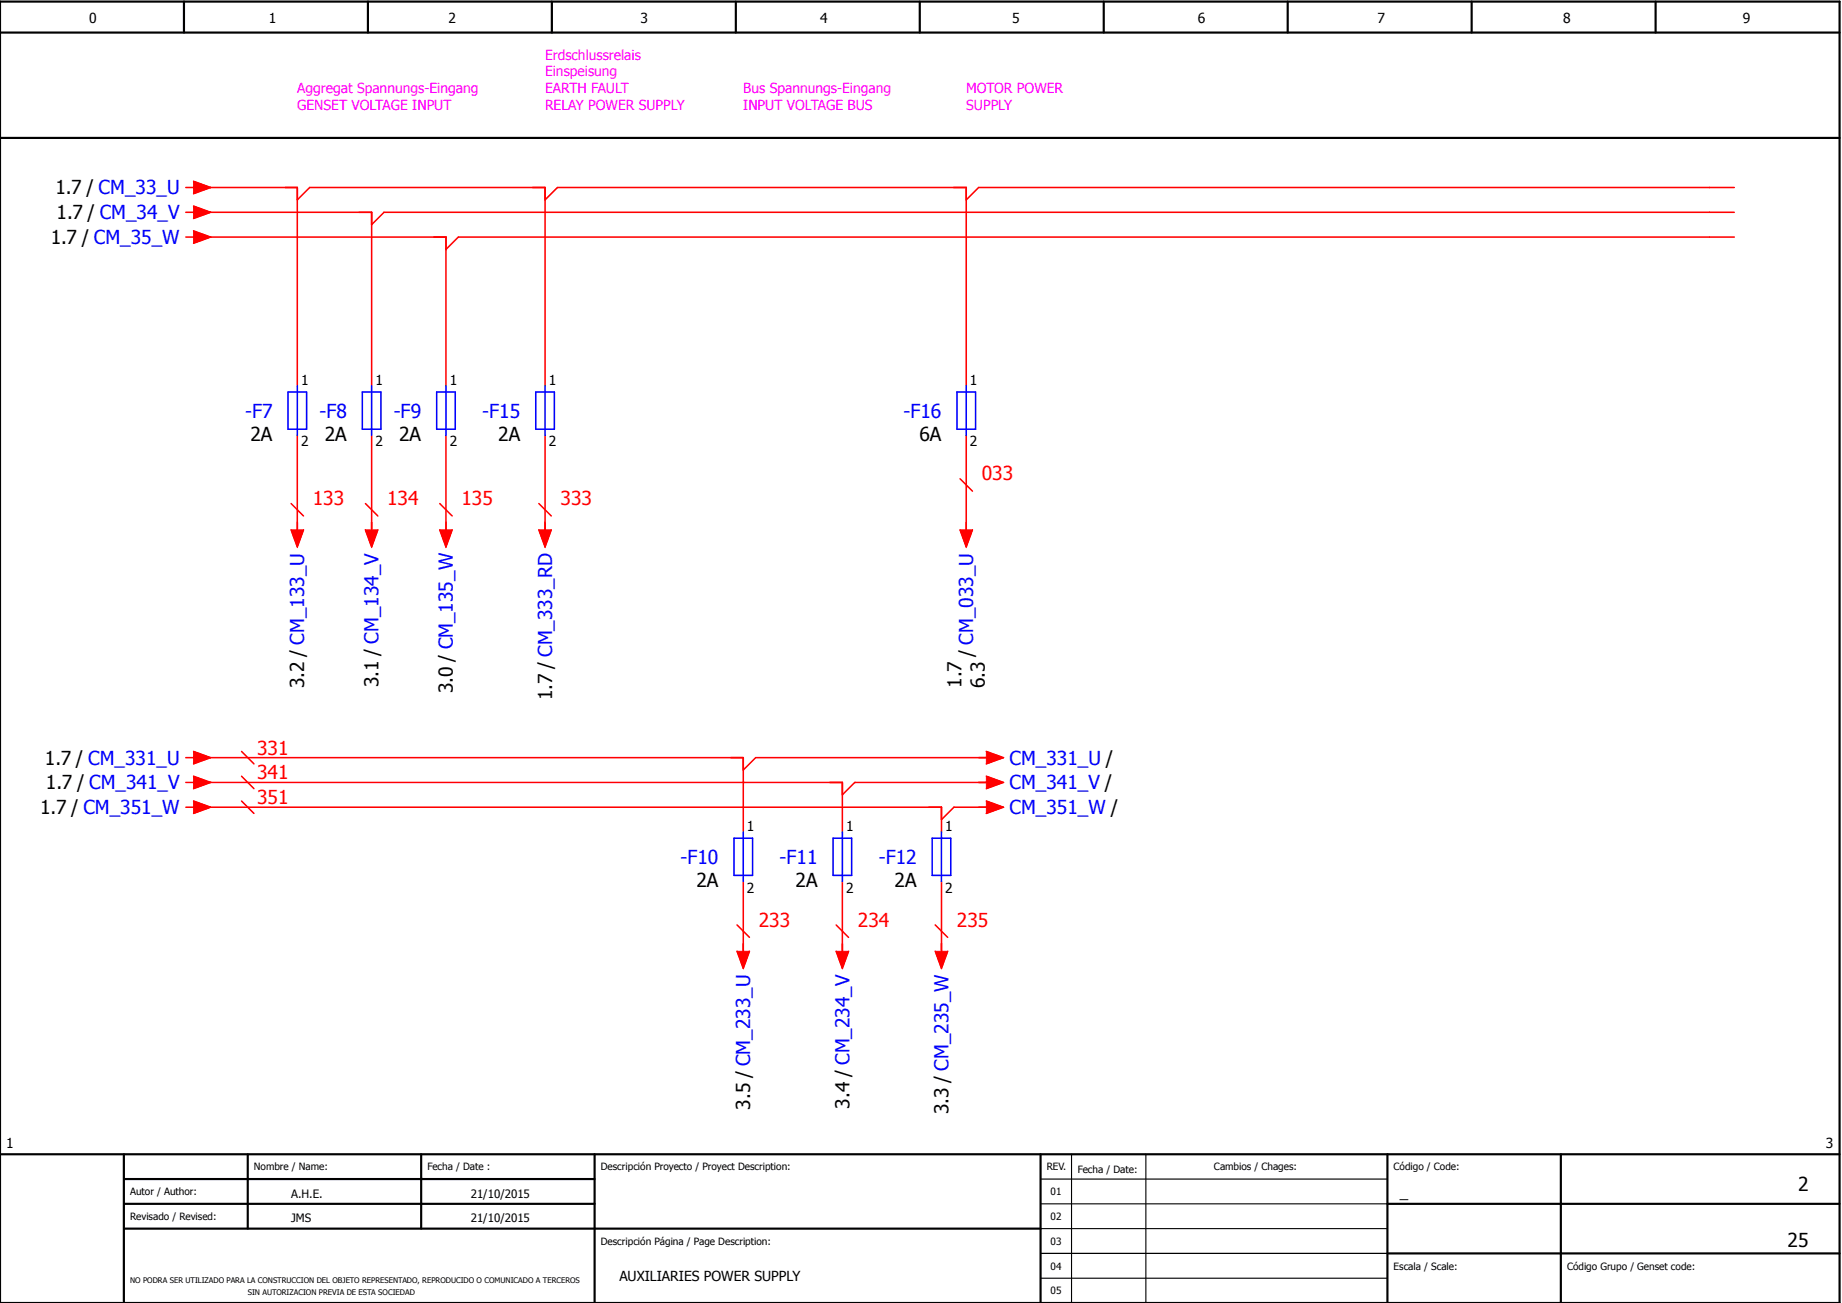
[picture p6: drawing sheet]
<svg xmlns="http://www.w3.org/2000/svg" width="297mm" height="210mm" viewBox="0 0 297 210" stroke-linecap="round" stroke-linejoin="round" font-family="sans-serif">
<defs><g id="words">
<g font-size="3.1">
<text x="8.9" y="31.4">1.7 / CM_33_U</text>
<text x="9.1" y="35.4">1.7 / CM_34_V</text>
<text x="8.2" y="39.4">1.7 / CM_35_W</text>
<text x="40.4" y="71.1">2A</text>
<text x="52.4" y="71.1">2A</text>
<text x="64.4" y="71.1">2A</text>
<text x="80.4" y="71.1">2A</text>
<text x="148.4" y="71.1">6A</text>
<text x="157.1" y="106" transform="rotate(-90 157.1 106)">/ CM_033_U</text>
<text x="49.1" y="111.1" transform="rotate(-90 49.1 111.1)">3.2 / CM_133_U</text>
<text x="61.1" y="110.9" transform="rotate(-90 61.1 110.9)">3.1 / CM_134_V</text>
<text x="73.1" y="111.8" transform="rotate(-90 73.1 111.8)">3.0 / CM_135_W</text>
<text x="89.1" y="113" transform="rotate(-90 89.1 113)">1.7 / CM_333_RD</text>
<text x="155.3" y="111" transform="rotate(-90 155.3 111)">1.7</text>
<text x="159" y="111.1" transform="rotate(-90 159 111.1)">6.3</text>
<text x="7.2" y="123.4">1.7 / CM_331_U</text>
<text x="6.5" y="131.4">1.7 / CM_351_W</text>
<text x="7.4" y="127.4">1.7 / CM_341_V</text>
<text x="112.4" y="143.1">2A</text>
<text x="128.4" y="143.1">2A</text>
<text x="144.4" y="143.1">2A</text>
<text x="121.1" y="179.1" transform="rotate(-90 121.1 179.1)">3.5 / CM_233_U</text>
<text x="137.1" y="178.9" transform="rotate(-90 137.1 178.9)">3.4 / CM_234_V</text>
<text x="153.1" y="179.8" transform="rotate(-90 153.1 179.8)">3.3 / CM_235_W</text>
<text x="290.3" y="192.3">2</text>
<text x="288.6" y="201.3">25</text>
</g>
<g font-size="3.1" fill="#00f">
<text x="39.6" y="67.4">-F7</text>
<text x="51.6" y="67.4">-F8</text>
<text x="63.6" y="67.4">-F9</text>
<text x="77.9" y="67.4">-F15</text>
<text x="145.9" y="67.4">-F16</text>
<text x="163" y="123.4">CM_331_U /</text>
<text x="163" y="127.4">CM_341_V /</text>
<text x="163" y="131.4">CM_351_W /</text>
<text x="109.9" y="139.4">-F10</text>
<text x="125.9" y="139.4">-F11</text>
<text x="141.9" y="139.4">-F12</text>
</g>
<g font-size="3.1" fill="#f00">
<text x="158.5" y="77.5">033</text>
<text x="50.5" y="81.5">133</text>
<text x="62.5" y="81.5">134</text>
<text x="74.5" y="81.5">135</text>
<text x="90.5" y="81.5">333</text>
<text x="41.5" y="121.8">331</text>
<text x="41.5" y="125.8">341</text>
<text x="41.5" y="129.8">351</text>
<text x="122.5" y="149.5">233</text>
<text x="138.5" y="149.5">234</text>
<text x="154.5" y="149.5">235</text>
</g>
<text font-size="2.5" x="226" y="193.3">_</text>
<g font-size="2.2">
<text x="14.4" y="3.7">0</text>
<text x="43.4" y="3.7">1</text>
<text x="72.4" y="3.7">2</text>
<text x="103.4" y="3.7">3</text>
<text x="132.4" y="3.7">4</text>
<text x="163.4" y="3.7">5</text>
<text x="193.4" y="3.7">6</text>
<text x="222.4" y="3.7">7</text>
<text x="252.4" y="3.7">8</text>
<text x="281.4" y="3.7">9</text>
<text x="48.6" y="62.1">1</text>
<text x="60.6" y="62.1">1</text>
<text x="72.6" y="62.1">1</text>
<text x="88.6" y="62.1">1</text>
<text x="156.6" y="62.1">1</text>
<text x="48.6" y="72">2</text>
<text x="60.6" y="72">2</text>
<text x="72.6" y="72">2</text>
<text x="88.6" y="72">2</text>
<text x="156.6" y="72">2</text>
<text x="120.6" y="134.1">1</text>
<text x="136.6" y="134.1">1</text>
<text x="152.6" y="134.1">1</text>
<text x="120.6" y="144">2</text>
<text x="136.6" y="144">2</text>
<text x="152.6" y="144">2</text>
<text x="1" y="185.3">1</text>
<text x="294.8" y="185.3">3</text>
<text x="100" y="206.7">AUXILIARIES POWER SUPPLY</text>
</g>
<g font-size="2.2" fill="#f0f">
<text x="88" y="9.6">Erdschlussrelais</text>
<text x="48" y="15">Aggregat Spannungs-Eingang</text>
<text x="48" y="17.7">GENSET VOLTAGE INPUT</text>
<text x="88" y="12.3">Einspeisung</text>
<text x="88" y="15">EARTH FAULT</text>
<text x="88" y="17.7">RELAY POWER SUPPLY</text>
<text x="120" y="15">Bus Spannungs-Eingang</text>
<text x="120" y="17.7">INPUT VOLTAGE BUS</text>
<text x="156" y="15">MOTOR POWER</text>
<text x="156" y="17.7">SUPPLY</text>
</g>
<g font-size="1.9">
<text x="47" y="193.3">A.H.E.</text>
<text x="47" y="197.3">JMS</text>
<text x="76" y="193.3">21/10/2015</text>
<text x="76" y="197.3">21/10/2015</text>
</g>
<g font-size="1.6">
<text x="41" y="188.9">Nombre / Name:</text>
<text x="69" y="188.9">Fecha / Date :</text>
<text x="97" y="188.9">Descripción Proyecto / Proyect Description:</text>
<text x="169" y="188.9">REV.</text>
<text x="174" y="189.3">Fecha / Date:</text>
<text x="196" y="188.9">Cambios / Chages:</text>
<text x="225" y="188.9">Código / Code:</text>
<text x="21" y="192.9">Autor / Author:</text>
<text x="21" y="196.9">Revisado / Revised:</text>
<text x="169.6" y="192.9">01</text>
<text x="169.6" y="196.9">02</text>
<text x="97" y="200.9">Descripción Página / Page Description:</text>
<text x="169.6" y="200.9">03</text>
<text x="169.6" y="208.9">05</text>
<text x="169.6" y="204.9">04</text>
<text x="225" y="204.9">Escala / Scale:</text>
<text x="253" y="204.9">Código Grupo / Genset code:</text>
</g>
<g font-size="1.2">
<text x="21" y="207">NO PODRA SER UTILIZADO PARA LA CONSTRUCCION DEL OBJETO REPRESENTADO, REPRODUCIDO O COMUNICADO A TERCEROS</text>
<text x="40" y="209">SIN AUTORIZACION PREVIA DE ESTA SOCIEDAD</text>
</g>
</g></defs>
<g fill="none" stroke="#000" stroke-width=".35">
<path d="M0 5.3h297M0 .3h297v210h-297zM29.7 .3v5M59.4 .3v5M89.1 .3v5M118.8 .3v5M148.5 .3v5M178.2 .3v5M207.9 .3v5M237.6 .3v5M267.3 .3v5M0 22.3h297"/>
<path d="M0 186.3h297M20 186.3v24M20 190.3h76M20 194.3h76M20 198.3h148M40 186.3v12M68 186.3v12M96 186.3v24M168 186.3v24M224 194.3h73M224 186.3v24M252 186.3v24"/>
<path d="M224 202.3h73"/>
</g>
<path d="M168 190.3h56M168 194.3h56M168 198.3h56M173 186.3v24M185 186.3v24M168 202.3h56M168 206.3h56" fill="none" stroke="#000" stroke-width=".18"/>
<g fill="none" stroke="#f00" stroke-width=".25">
<path d="M30 30.3h1.3M30 34.3h1.3M30 38.3h1.3M31.3 29.3l2.7 1-2.7 1M31.3 33.3l2.7 1-2.7 1M31.3 37.3l2.7 1-2.7 1M32 30.3h16v32M32 34.3h28v28M32 38.3h40v24M48 32.3l2-2h38v32M88 32.3l2-2h66v32M280 30.3h-122l-2 2"/>
<path d="M280 34.3h-218l-2 2M280 38.3h-206l-2 2M48 70.3v17M60 70.3v17M72 70.3v17M88 70.3v17M155 77.3l2 2M156 70.3v17M47 81.3l2 2M47 85.5l1 2.8 1-2.8M59 81.3l2 2M59 85.5l1 2.8 1-2.8"/>
<path d="M71 81.3l2 2M71 85.5l1 2.8 1-2.8M87 81.3l2 2M87 85.5l1 2.8 1-2.8M155 85.5l1 2.8 1-2.8M30 122.3h1.3M30 126.3h1.3M30 130.3h1.3M31.3 121.3l2.7 1-2.7 1M31.3 125.3l2.7 1-2.7 1M31.3 129.3l2.7 1-2.7 1M32 122.3h88v12"/>
<path d="M32 126.3h104v8M32 130.3h120v4M39 121.3l2 2M39 125.3l2 2M39 129.3l2 2M159.2 121.3l2.8 1-2.8 1M159.2 125.3l2.8 1-2.8 1M159.2 129.3l2.8 1-2.8 1M160 122.3h-38l-2 2M160 126.3h-22l-2 2M160 130.3h-6l-2 2M119 149.3l2 2"/>
<path d="M119 153.5l1 2.8 1-2.8M120 142.3v13M135 149.3l2 2M135 153.5l1 2.8 1-2.8M136 142.3v13M151 149.3l2 2M151 153.5l1 2.8 1-2.8M152 142.3v13"/>
</g>
<g fill="none" stroke="#00f" stroke-width=".25">
<path d="M46.5 63.3h3v6h-3zM48 62.3v8M58.5 63.3h3v6h-3zM60 62.3v8M70.5 63.3h3v6h-3zM72 62.3v8M86.5 63.3h3v6h-3zM88 62.3v8M154.5 63.3h3v6h-3zM156 62.3v8M118.5 135.3h3v6h-3zM120 134.3v8"/>
<path d="M134.5 135.3h3v6h-3zM136 134.3v8M150.5 135.3h3v6h-3zM152 134.3v8"/>
</g>
<g fill="#f00" stroke="#f00" stroke-width=".16">
<path d="M31.3 29.3l2.7 1-2.7 1z"/>
<path d="M31.3 33.3l2.7 1-2.7 1z"/>
<path d="M31.3 37.3l2.7 1-2.7 1z"/>
<path d="M159.2 121.3l2.8 1-2.8 1z"/>
<path d="M159.2 125.3l2.8 1-2.8 1z"/>
<path d="M159.2 129.3l2.8 1-2.8 1z"/>
<path d="M31.3 121.3l2.7 1-2.7 1z"/>
<path d="M31.3 125.3l2.7 1-2.7 1z"/>
<path d="M31.3 129.3l2.7 1-2.7 1z"/>
<path d="M151 153.5h2l-1 2.8z"/>
<path d="M135 153.5h2l-1 2.8z"/>
<path d="M119 153.5h2l-1 2.8z"/>
<path d="M71 85.5h2l-1 2.8z"/>
<path d="M59 85.5h2l-1 2.8z"/>
<path d="M47 85.5h2l-1 2.8z"/>
<path d="M87 85.5h2l-1 2.8z"/>
<path d="M155 85.5h2l-1 2.8z"/>
</g>
<use href="#words"/>
</svg>
